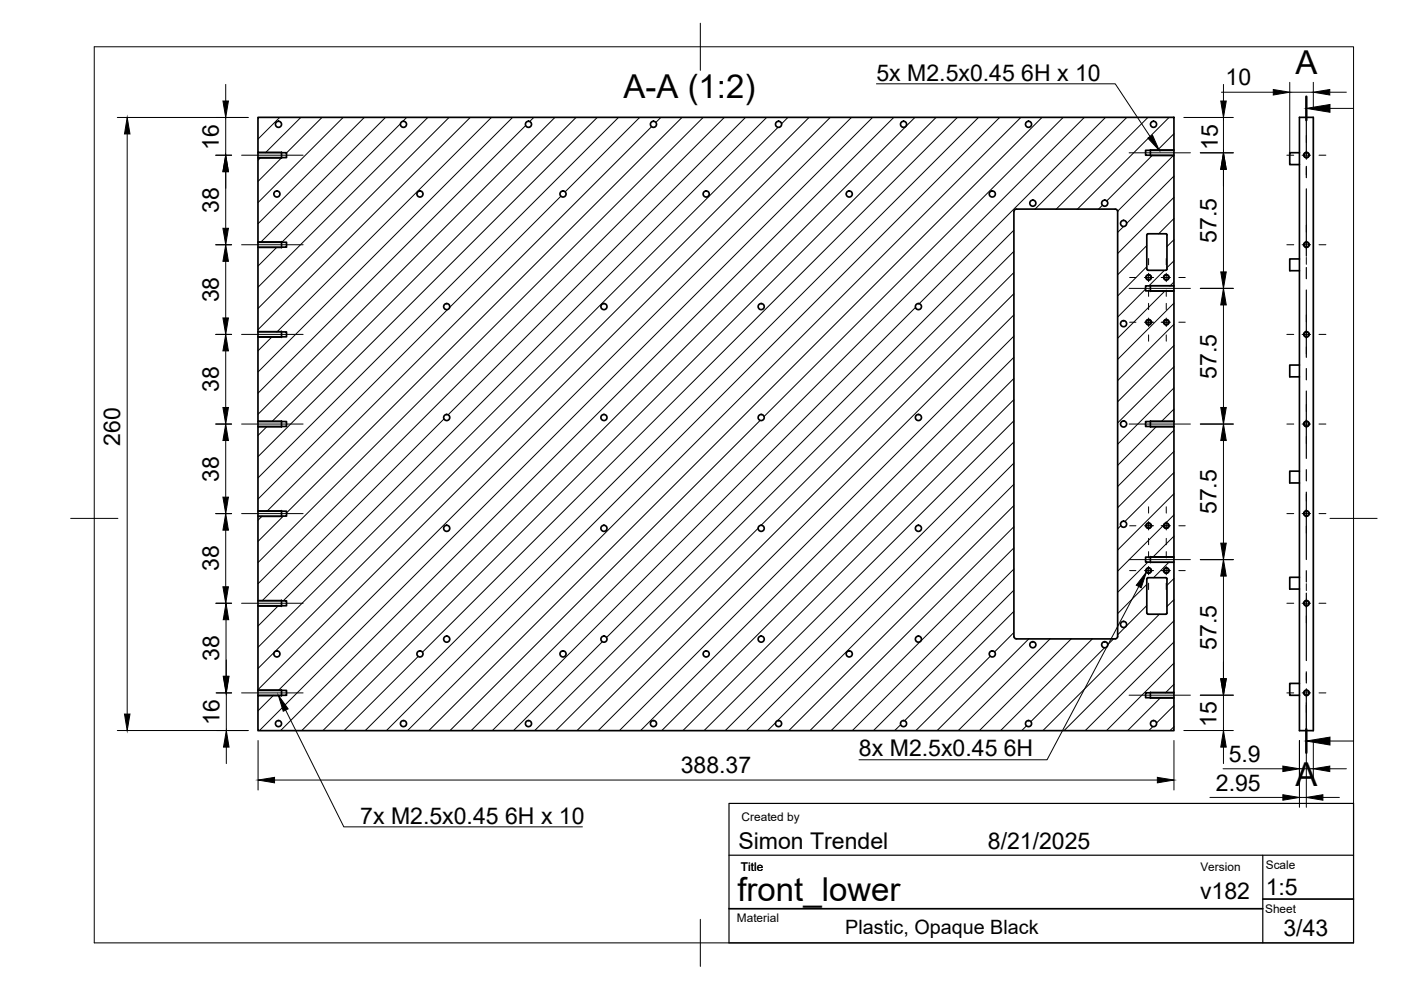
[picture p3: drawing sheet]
<svg xmlns="http://www.w3.org/2000/svg" width="297mm" height="210mm" viewBox="0 0 297 210" stroke-linecap="round" stroke-linejoin="round" font-family="sans-serif">
<defs><g id="words">
<g font-size="7">
<text x="274.6" y="15.7">A</text>
<text x="132.2" y="20.7">A-A (1:2)</text>
<text x="274.6" y="166.6">A</text>
<text x="156.4" y="191.1">front_lower</text>
</g>
<g font-size="4.9">
<text x="185.8" y="17.1">5x M2.5x0.45</text>
<text x="216.5" y="17.1">6H x 10</text>
<text x="259.8" y="18.1">10</text>
<text x="46.4" y="31.8" transform="rotate(-90 46.4 31.8)">16</text>
<text x="258.2" y="31.7" transform="rotate(-90 258.2 31.7)">15</text>
<text x="46.4" y="45.1" transform="rotate(-90 46.4 45.1)">38</text>
<text x="257.9" y="51.5" transform="rotate(-90 257.9 51.5)">57.5</text>
<text x="46.4" y="64.1" transform="rotate(-90 46.4 64.1)">38</text>
<text x="46.4" y="83.1" transform="rotate(-90 46.4 83.1)">38</text>
<text x="257.9" y="80.3" transform="rotate(-90 257.9 80.3)">57.5</text>
<text x="25.5" y="94.6" transform="rotate(-90 25.5 94.6)">260</text>
<text x="46.4" y="102.1" transform="rotate(-90 46.4 102.1)">38</text>
<text x="257.9" y="109" transform="rotate(-90 257.9 109)">57.5</text>
<text x="46.4" y="121.1" transform="rotate(-90 46.4 121.1)">38</text>
<text x="257.9" y="137.8" transform="rotate(-90 257.9 137.8)">57.5</text>
<text x="46.5" y="140.1" transform="rotate(-90 46.5 140.1)">38</text>
<text x="46.5" y="153.8" transform="rotate(-90 46.5 153.8)">16</text>
<text x="257.9" y="154" transform="rotate(-90 257.9 154)">15</text>
<text x="182.1" y="160.4">8x M2.5x0.45</text>
<text x="212.8" y="160.4">6H</text>
<text x="260.5" y="161.5">5.9</text>
<text x="144.3" y="163.9">388.37</text>
<text x="257.8" y="167.6">2.95</text>
<text x="76.4" y="174.6">7x M2.5x0.45</text>
<text x="107.1" y="174.6">6H x 10</text>
<text x="156.5" y="180">Simon Trendel</text>
<text x="209.4" y="180">8/21/2025</text>
<text x="254.4" y="190.6">v182</text>
<text x="268.4" y="189.7">1:5</text>
<text x="272.1" y="198.4">3/43</text>
</g>
<text font-size="4.2" x="179.2" y="198">Plastic, Opaque Black</text>
<g font-size="2.5">
<text x="157.2" y="174.2">Created by</text>
<text x="157.1" y="184.6">Title</text>
<text x="254.5" y="184.6">Version</text>
<text x="268.4" y="184.3">Scale</text>
<text x="156.2" y="195.5">Material</text>
<text x="268.2" y="193.5">Sheet</text>
</g>
</g></defs>
<!-- layer: Visible -->
<g fill="none" stroke="#000" stroke-width=".36">
<path d="M54.7 24.9h194.2v7h-6v1h6v27.7h-6v1.1h6v27.7h-6v1h6v27.7h-6v1.1h6v27.7h-6v1h6v7h-194.2v-7.5h6v-1h-6v-18h6v-1h-6v-18h6v-1h-6v-18h6v-1h-6v-18h6v-1h-6v-18h6v-1h-6v-18h6v-1h-6zM54.7 32.4v1M59.7 32.3v1.2M243.9 31.7v1.3M248.9 31.9v1M275.5 32.4h-2v2.5h2M275.5 24.9h2.9v130h-2.9zM54.7 51.4v1M59.7 51.2v1.3M243.1 49.8v7.3M243.2 57l.2 .3h3.8M247.2 49.6h-3.8l-.2 .2"/>
<path d="M247.2 49.6l.2 .2v7.3l-.2 .2M275.5 54.9h-2v2.5h2M54.7 70.4v1M59.7 70.2v1.3M243.9 60.5v1.3M248.9 60.6v1.1M275.5 77.4h-2v2.5h2M54.7 89.4v1M59.7 89.3v1.2M243.9 89.3v1.2M248.9 89.4v1M275.5 99.9h-2v2.5h2"/>
<path d="M54.7 108.4v1M59.7 108.3v1.3M243.9 118v1.3M248.9 118.1v1.1M54.7 127.4v1M59.7 127.3v1.3M215.5 135.5h21M215.5 135.4l-.5-.2v-.3v-90.1v-.2l.5-.3h21l.2 .1 .3 .4v90.2l-.3 .4h-.2M243.1 122.7v7.3M243.2 130l.2 .2h3.8M247.2 122.5h-3.8l-.2 .2M247.2 122.5l.2 .2"/>
<path d="M247.4 122.7v7.3l-.2 .2M275.5 122.4h-2v2.5h2M54.7 146.4v1M59.7 146.3v1.2M243.9 146.8v1.3M248.9 146.9v1M275.5 144.9h-2v2.5h2"/>
<circle cx="59" cy="26.4" r=".65"/>
<circle cx="85.5" cy="26.4" r=".65"/>
<circle cx="112" cy="26.4" r=".65"/>
<circle cx="138.5" cy="26.4" r=".65"/>
<circle cx="165.1" cy="26.4" r=".65"/>
<circle cx="191.6" cy="26.4" r=".65"/>
<circle cx="218.1" cy="26.4" r=".65"/>
<circle cx="244.6" cy="26.4" r=".65"/>
<circle cx="277" cy="32.9" r=".52"/>
<circle cx="58.7" cy="41.1" r=".65"/>
<circle cx="89" cy="41.1" r=".65"/>
<circle cx="119.4" cy="41.1" r=".65"/>
<circle cx="149.7" cy="41.1" r=".65"/>
<circle cx="180.1" cy="41.1" r=".65"/>
<circle cx="210.4" cy="41.1" r=".65"/>
<circle cx="219" cy="43.1" r=".65"/>
<circle cx="234.2" cy="43.1" r=".65"/>
<circle cx="238.2" cy="47.4" r=".65"/>
<circle cx="243.5" cy="58.8" r=".52"/>
<circle cx="247.3" cy="58.8" r=".52"/>
<circle cx="277" cy="51.9" r=".52"/>
<circle cx="94.7" cy="65" r=".65"/>
<circle cx="128" cy="65" r=".65"/>
<circle cx="161.4" cy="65" r=".65"/>
<circle cx="194.7" cy="65" r=".65"/>
<circle cx="238.2" cy="68.6" r=".65"/>
<circle cx="243.5" cy="68.3" r=".52"/>
<circle cx="247.3" cy="68.3" r=".52"/>
<circle cx="277" cy="70.9" r=".52"/>
<circle cx="94.7" cy="88.5" r=".65"/>
<circle cx="128" cy="88.5" r=".65"/>
<circle cx="161.4" cy="88.5" r=".65"/>
<circle cx="194.7" cy="88.5" r=".65"/>
<circle cx="238.2" cy="89.9" r=".65"/>
<circle cx="277" cy="89.9" r=".52"/>
<circle cx="94.7" cy="112" r=".65"/>
<circle cx="128" cy="112" r=".65"/>
<circle cx="161.4" cy="112" r=".65"/>
<circle cx="194.7" cy="112" r=".65"/>
<circle cx="238.2" cy="111.1" r=".65"/>
<circle cx="243.5" cy="111.5" r=".52"/>
<circle cx="247.3" cy="111.5" r=".52"/>
<circle cx="277" cy="108.9" r=".52"/>
<circle cx="58.7" cy="138.6" r=".65"/>
<circle cx="89" cy="138.6" r=".65"/>
<circle cx="94.7" cy="135.5" r=".65"/>
<circle cx="119.4" cy="138.6" r=".65"/>
<circle cx="128" cy="135.5" r=".65"/>
<circle cx="149.7" cy="138.6" r=".65"/>
<circle cx="161.4" cy="135.5" r=".65"/>
<circle cx="180.1" cy="138.6" r=".65"/>
<circle cx="194.7" cy="135.5" r=".65"/>
<circle cx="210.4" cy="138.6" r=".65"/>
<circle cx="219" cy="136.7" r=".65"/>
<circle cx="234.2" cy="136.7" r=".65"/>
<circle cx="238.2" cy="132.4" r=".65"/>
<circle cx="243.5" cy="121" r=".52"/>
<circle cx="247.3" cy="121" r=".52"/>
<circle cx="277" cy="127.9" r=".52"/>
<circle cx="59" cy="153.4" r=".65"/>
<circle cx="85.5" cy="153.4" r=".65"/>
<circle cx="112" cy="153.4" r=".65"/>
<circle cx="138.5" cy="153.4" r=".65"/>
<circle cx="165.1" cy="153.4" r=".65"/>
<circle cx="191.6" cy="153.4" r=".65"/>
<circle cx="218.1" cy="153.4" r=".65"/>
<circle cx="244.6" cy="153.4" r=".65"/>
<circle cx="277" cy="146.9" r=".52"/>
</g>
<!-- layer: Visible Narrow -->
<g fill="none" stroke="#000" stroke-width=".21">
<path d="M54.7 32.3h5M54.7 33.5h5M243.9 31.7h5M243.9 33h5M54.7 51.2h5M54.7 52.5h5M54.7 70.2h5M54.7 71.5h5M243.9 60.5h5M243.9 61.8h5M54.7 89.3h5M54.7 90.5h5"/>
<path d="M243.9 89.3h5M243.9 90.5h5M54.7 108.3h5M54.7 109.6h5M243.9 118h5M243.9 119.3h5M54.7 127.3h5M54.7 128.6h5M54.7 146.3h5M54.7 147.5h5M243.9 146.8h5M243.9 148.1h5"/>
<circle cx="277" cy="32.9" r=".65"/>
<circle cx="243.5" cy="58.8" r=".65"/>
<circle cx="247.3" cy="58.8" r=".65"/>
<circle cx="277" cy="51.9" r=".65"/>
<circle cx="243.5" cy="68.3" r=".65"/>
<circle cx="247.3" cy="68.3" r=".65"/>
<circle cx="277" cy="70.9" r=".65"/>
<circle cx="277" cy="89.9" r=".65"/>
<circle cx="243.5" cy="111.5" r=".65"/>
<circle cx="247.3" cy="111.5" r=".65"/>
<circle cx="277" cy="108.9" r=".65"/>
<circle cx="243.5" cy="121" r=".65"/>
<circle cx="247.3" cy="121" r=".65"/>
<circle cx="277" cy="127.9" r=".65"/>
<circle cx="277" cy="146.9" r=".65"/>
</g>
<!-- layer: BORDER -->
<path d="M20 9.9h267v190h-267zM148.5 4.9v10M15 109.9h10M282 109.9h10M148.5 194.9v10" fill="none" stroke="#000" stroke-width=".21"/>
<!-- layer: TITLEBLOCK -->
<path d="M154.6 170.3h132.4v29.6h-132.4zM154.6 181.3h132.4M267.7 181.3v18.6" fill="none" stroke="#000" stroke-width=".25"/>
<path d="M154.6 192.7h113.1M267.7 190.6h19.3" fill="none" stroke="#000" stroke-width=".36"/>
<!-- layer: Hatching -->
<g fill="none" stroke="#000" stroke-width=".21">
<path d="M54.8 24.9l-.1 .1M55.2 33.4l-.5 .6M59.3 24.9l-4.6 4.6M59.7 33.4l-5 5.1M63.8 24.9l-7.5 7.5M68.3 24.9l-7.5 7.5M72.7 24.9l-18 18M77.2 24.9l-22.5 22.5M81.7 24.9l-26.5 26.5M84.9 26.2l-25.2 25.2M86.2 24.9l-.8 .9M90.7 24.9l-36 36"/>
<path d="M95.2 24.9l-40.5 40.5M99.7 24.9l-45 45M104.2 24.9l-45.5 45.5M108.7 24.9l-54 54M111.4 26.6l-56.7 56.7M113.2 24.9l-.9 .9M117.6 24.9l-62.9 62.9M122.1 24.9l-64.4 64.5M126.6 24.9l-71.9 71.9M131.1 24.9l-76.4 76.4M135.6 24.9l-15.8 15.8M138.1 26.9l-81.5 81.5"/>
<path d="M140.1 24.9l-1.1 1.1M144.6 24.9l-83.8 83.8M149.1 24.9l-94.4 94.4M153.6 24.9l-98.9 98.9M158.1 24.9l-63.1 63M162.5 24.9l-102.4 102.5M164.9 27l-110.2 110.2M167 24.9l-1.3 1.4M171.5 24.9l-116.8 116.8M176 24.9l-121.3 121.3M180.5 24.9l-121.5 121.5M185 24.9l-130 130"/>
<path d="M189.5 24.9l-130 130M194 24.9l-130 130M198.5 24.9l-130 130M203 24.9l-113.4 113.4M207.5 24.9l-130.1 130M211.9 24.9l-130 130M216.4 24.9l-130 130M220.9 24.9l-130 130M225.4 24.9l-63.4 63.4M229.9 24.9l-130 130M234.4 24.9l-39.5 39.5M238.9 24.9l-19.5 19.5"/>
<path d="M243.4 24.9l-19.5 19.5M244.3 32.9l-9.7 9.7M247.9 24.9l-19.5 19.5M248.8 32.9l-11.8 11.9M248.9 28.4l-3.5 3.5M248.9 37.3l-10 10.1M58.7 52.4l-4 4M118.9 41.6l-23.5 23.6M214.9 48.8l-86.3 86.4M214.9 53.3l-101.5 101.6M214.9 57.8l-53.5 53.6M233.7 43.5l-.8 .9"/>
<path d="M238.2 48.1l-1.2 1.2M243.1 52.1l-6.1 6.2M243.1 56.6l-6.1 6.2M246.9 57.3l-3.3 3.3M248.9 41.8l-11.9 12M248.9 46.3l-3.3 3.3M248.9 50.8l-1.5 1.5M248.9 55.3l-1.5 1.5M248.9 59.8l-.8 .8M57.7 71.4l-3 3M94.8 65.7l-40.1 40.1M194.1 65.2l-89.7 89.7"/>
<path d="M214.9 62.3l-92.6 92.6M214.9 66.8l-88 88.1M214.9 71.3l-83.6 83.6M214.9 75.8l-79.1 79.1M242.9 61.3l-5.9 5.9M247 61.7l-10 10M248.9 64.3l-11.9 11.9M248.9 68.8l-11.9 11.9M248.9 73.3l-11.9 11.9M248.9 77.8l-11.9 11.9M56.6 90.4l-1.9 1.9M94.1 88.8l-38.5 38.6"/>
<path d="M161.2 89.1l-65.8 65.8M214.9 80.3l-74.6 74.6M214.9 84.7l-70.1 70.2M214.9 89.2l-65.6 65.7M214.9 93.7l-61.1 61.2M214.9 98.2l-56.6 56.7M245.2 90.4l-8.2 8.3M248.9 82.2l-11.9 12M248.9 86.7l-2.7 2.7M248.9 91.2l-11.9 12M248.9 95.7l-11.9 11.9M55.6 109.4l-.9 .9"/>
<path d="M60.1 109.4l-5.4 5.4M160.7 112l-42.8 42.9M214.9 102.7l-50.1 50.1M214.9 107.2l-47.6 47.7M214.9 111.7l-43.2 43.2M214.9 116.2l-19.6 19.7M237.6 111.5l-.6 .6M243.4 119.2l-6.4 6.4M246.8 111.3l-9.8 9.8M247.9 119.2l-3.3 3.3M248.9 100.2l-10.4 10.4M248.9 104.7l-11.9 11.9"/>
<path d="M248.9 109.2l-1.8 1.8M248.9 113.7l-4.5 4.4M59 128.4l-4.3 4.3M88.7 139.2l-15.7 15.7M127.7 136.1l-18.8 18.8M195.1 136.1l-18.9 18.8M210 139.1l-15.8 15.8M214.9 120.7l-34.2 34.2M214.9 125.2l-29.7 29.7M214.9 129.6l-23.1 23.2M214.9 134.1l-4 4.1M218.1 135.5l-19.4 19.4"/>
<path d="M222.6 135.5l-19.4 19.4M227.1 135.5l-19.4 19.4M231.6 135.5l-19.4 19.4M234.2 137.3l-15.7 15.7M236.1 135.5l-1.2 1.2M243.1 123.9l-6.1 6.2M243.1 128.4l-6.1 6.2M245.8 130.2l-24.7 24.7M248.9 122.7l-1.5 1.4M248.9 127.1l-1.5 1.5M248.9 131.6l-23.3 23.3M248.9 136.1l-18.8 18.8"/>
<path d="M58 147.4l-3.3 3.3M164.4 153.2l-1.6 1.7M190.9 153.7l-1.2 1.2M217.6 153.9l-1 1M244.4 154.1l-.8 .8M246.1 147.9l-7 7M248.9 140.6l-14.3 14.3M248.9 145.1l-1.8 1.8M248.9 149.6l-3.7 3.7M248.9 154.1l-.8 .8"/>
</g>
<!-- layer: Section Lines -->
<path d="M277 20.5v5M277 154.6v5" fill="none" stroke="#000" stroke-width=".51"/>
<g fill="none" stroke="#000" stroke-width=".25">
<path d="M277 25.5v7.4M277 35.3v2.4M277 40v14.3M277 56.7v2.4M277 61.5v14.3M277 78.1v2.4M277 82.9v14.3M277 99.6v2.4M277 104.3v14.3M277 121v2.4M277 125.8v14.3M277 142.4v2.4"/>
<path d="M277 147.2v7.4"/>
</g>
<path d="M282 23h5M282 157.1h5" fill="none" stroke="#000" stroke-width=".21"/>
<path d="M277 23l5-.8v1.6zM277 157.1l5-.8v1.7z" fill="#000" stroke="#000" stroke-width=".21"/>
<!-- layer: FD_Dimensions -->
<g fill="none" stroke="#000" stroke-width=".21">
<path d="M47.9 17.9v3.5M259 19.6h11M259.4 17.9v3.5M273.5 17.5v15.3M273.5 19.6h4.9M278.4 17.5v5.3M281.9 19.6h3.6M24.9 24.9h27.7M27 28.4v123M45.7 32.9h3.4M47.9 24.9v8M47.9 36.4v12"/>
<path d="M251 24.9h10.5M254.5 32.4h7M259.4 24.9v7.5M259.4 35.9v21.8M45.7 51.9h3.4M47.9 55.4v12M45.7 70.9h3.4M47.9 74.4v12M254.5 61.1h7M259.4 64.7v21.7M45.7 89.9h3.4M47.9 93.4v12"/>
<path d="M254.5 89.9h7M259.4 93.4v21.8M45.7 108.9h3.4M47.9 112.4v12M254.5 118.7h7M45.7 127.9h3.4M47.9 131.4v12M48 139.9v3.5M259.4 122.1v21.8M24.9 154.9h27.7M45.8 146.9h3.3M48 146.9v8"/>
<path d="M48 158.4v3.5M54.7 157v10.5M248.9 157v10.5M251 154.9h10.5M254.5 147.4h7M259.4 147.4v7.5M259.4 158.4v3.5M275.5 157v14.2M277 149v22.2M278.4 157v8.1M58.2 165.4h187.2M256.5 169.1h15.5"/>
<path d="M259.3 163h12.7M275.5 163h2.9M275.5 169.1h1.5M280.5 169.1h3.5M281.9 163h3.6"/>
</g>
<g fill="#000" stroke="#000" stroke-width=".21">
<path d="M270 19l3.5 .6-3.5 .5zM278.4 19.6l3.5-.6v1.1zM27 24.9l.6 3.5h-1.2zM47.9 32.9l.5 3.5h-1.1zM47.3 21.4h1.1l-.5 3.5zM259.4 32.4l.6 3.5h-1.2zM258.8 21.4h1.2l-.6 3.5zM47.9 51.9l.5 3.5h-1.1zM47.3 48.4h1.1l-.5 3.5zM258.8 57.7h1.2l-.6 3.4zM47.9 70.9l.5 3.5h-1.1zM47.3 67.4h1.1l-.5 3.5z"/>
<path d="M259.4 61.1l.6 3.6h-1.2zM47.9 89.9l.5 3.5h-1.1zM47.3 86.4h1.1l-.5 3.5zM259.4 89.9l.6 3.5h-1.2zM258.8 86.4h1.2l-.6 3.5zM47.9 108.9l.5 3.5h-1.1zM47.3 105.4h1.1l-.5 3.5zM258.8 115.2h1.2l-.6 3.5zM47.3 124.4h1.1l-.5 3.5zM47.9 127.9l.6 3.5h-1.2zM259.4 118.7l.6 3.4h-1.2zM26.4 151.4h1.2l-.6 3.5z"/>
<path d="M47.3 143.4h1.2l-.6 3.5zM47.4 143.4h1.2l-.6 3.5zM48 154.9l.6 3.5h-1.2zM259.4 154.9l.6 3.5h-1.2zM258.8 143.9h1.2l-.6 3.5zM54.7 165.4l3.5-.6v1.2zM245.4 164.8l3.5 .6-3.5 .6zM272 162.4l3.5 .6-3.5 .6zM272 168.5l3.5 .6-3.5 .6zM277 169.1l3.5-.6v1.2zM278.4 163l3.5-.6v1.2z"/>
</g>
<!-- layer: Smart Centers -->
<g fill="none" stroke="#000" stroke-width=".21">
<path d="M51.2 32.9h13.1M239.4 32.4h13M272.8 32.9h1.5M276.1 32.9h1.8M277 28.8v1.4M277 32v1.8M277 35.6v1.5M279.7 32.9h1.4M51.2 51.9h13.1M239.5 58.8h1.3M242.6 58.8h2M243.5 54.8v1.3"/>
<path d="M243.5 57.9v1.8M246.2 58.8h2M247.3 54.8v1.3M247.3 57.9v1.8M249.9 58.8h1.4M272.8 51.9h1.5M276.1 51.9h1.8M277 47.8v1.4M277 51v1.8M277 54.6v1.4M279.7 51.9h1.4M51.2 70.9h13.1"/>
<path d="M239.4 61.1h13M239.5 68.3h1.3M242.6 68.3h2M243.5 61.5v1.3M243.5 64.3v1.4M243.5 67.4v1.8M243.5 71v1.3M246.2 68.3h2M247.3 61.5v1.3M247.3 64.3v1.4M247.3 67.4v1.8M247.3 71v1.3"/>
<path d="M249.9 68.3h1.4M272.8 70.9h1.5M276.1 70.9h1.8M277 66.8v1.4M277 70v1.8M277 73.6v1.4M279.7 70.9h1.4M51.2 89.9h13.1M239.4 89.9h13M272.8 89.9h1.5M276.1 89.9h1.8M277 85.8v1.4"/>
<path d="M277 89v1.8M277 92.6v1.4M279.7 89.9h1.4M51.2 108.9h13.1M239.4 118.7h13M239.5 111.5h1.3M242.6 111.5h2M243.5 107.5v1.3M243.5 110.6v1.8M243.5 114.1v1.4M243.5 117v1.3M246.2 111.5h2"/>
<path d="M247.3 107.5v1.3M247.3 110.6v1.8M247.3 114.1v1.4M247.3 117v1.3M249.9 111.5h1.4M272.8 108.9h1.5M276.1 108.9h1.8M277 104.7v1.5M277 108v1.8M277 111.6v1.4M279.7 108.9h1.4M51.2 127.9h13.1"/>
<path d="M239.5 121h1.3M242.6 121h2M243.5 120.1v1.8M243.5 123.6v1.4M246.2 121h2M247.3 120.1v1.8M247.3 123.6v1.4M249.9 121h1.4M272.8 127.9h1.5M276.1 127.9h1.8M277 123.8v1.4M277 127v1.8"/>
<path d="M277 130.6v1.5M279.7 127.9h1.4M51.2 146.9h13.1M239.4 147.4h13M272.8 146.9h1.5M276.1 146.9h1.8M277 142.8v1.4M277 146v1.8M277 149.6v1.4M279.7 146.9h1.4"/>
</g>
<!-- layer: Hole Notes -->
<path d="M243.4 29.3l.9-.6 1.5 3.2zM243.1 121.3l-1.1 3.3-1.1-.5zM59 147.4l2.1 2.9-1.1 .5z" fill="#000" stroke="#000" stroke-width=".21"/>
<path d="M185.8 17.8h50.7l7.4 11.2M241.4 124.3l-19.4 36.8h-39.9M60.6 150.6l12.3 24.7h50.6" fill="none" stroke="#000" stroke-width=".21"/>
<use href="#words"/>
</svg>
